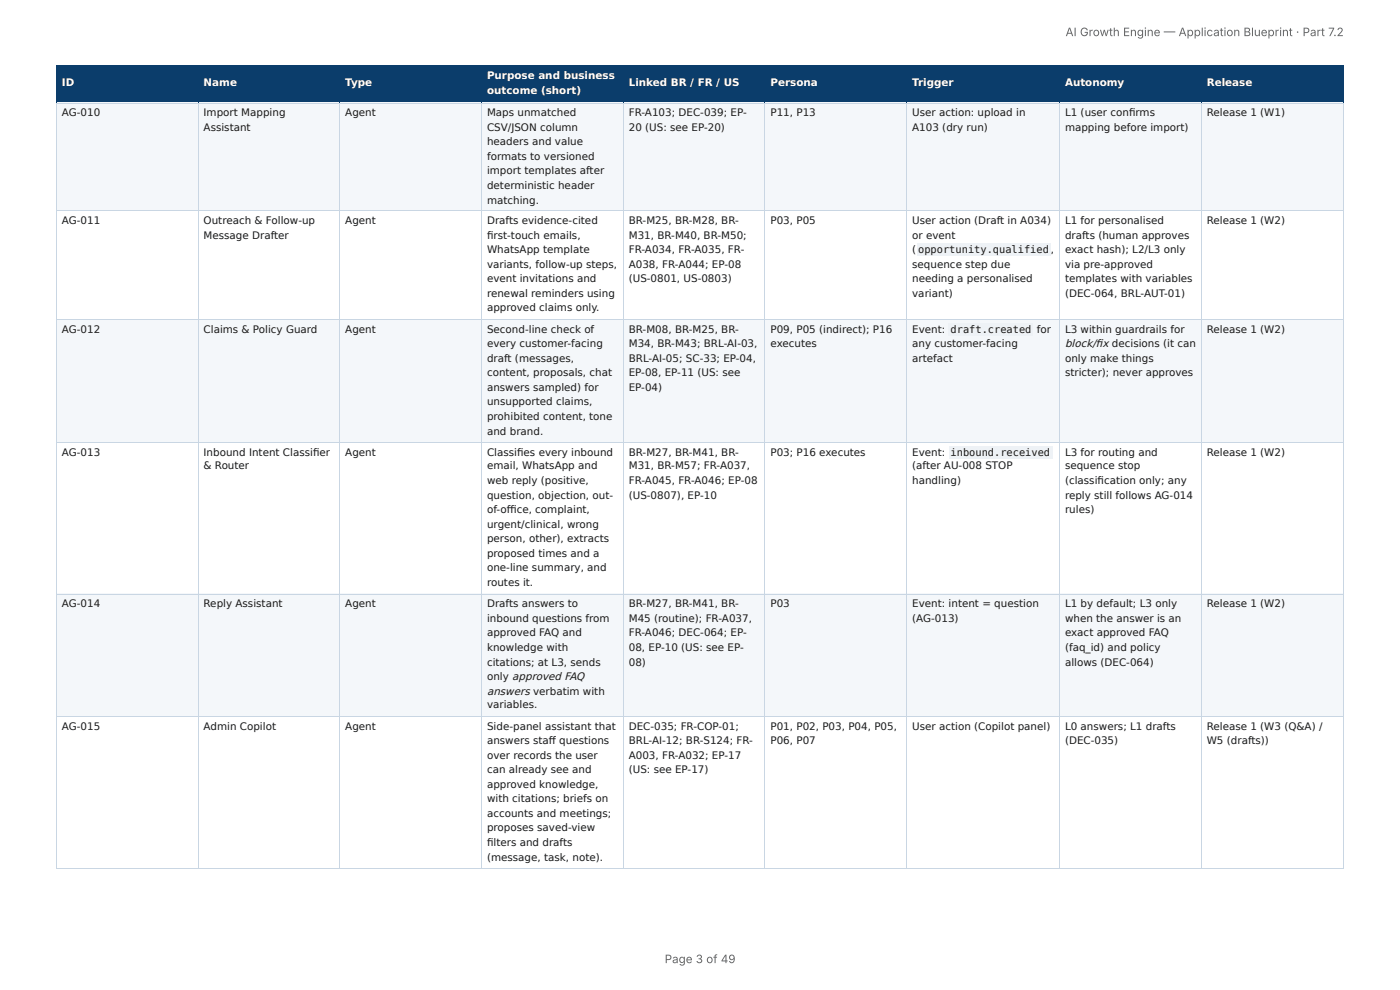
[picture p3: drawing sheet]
<svg xmlns="http://www.w3.org/2000/svg" width="297mm" height="210mm" viewBox="0 0 297 210" stroke-linecap="round" stroke-linejoin="round" font-family="sans-serif">
<defs><g id="words">
<g font-size="2.5" fill="#666">
<text x="226.3" y="7.7">AI Growth Engine — Application Blueprint · Part 7.2</text>
<text x="141.2" y="204.5">Page 3 of 49</text>
</g>
<g font-size="2.3" fill="#1a1a1a">
<text x="226.2" y="73.7">block/fi x decisions (it can</text>
<text x="103.4" y="147.5">answers verbatim with</text>
</g>
<g font-size="2.2" fill="#fff">
<text x="103.4" y="16.8">Purpose and business</text>
<text x="13.1" y="18.3">ID</text>
<text x="43.2" y="18.3">Name</text>
<text x="73.3" y="18.3">Type</text>
<text x="103.4" y="19.9">outcome (short)</text>
<text x="133.5" y="18.3">Linked BR / FR / US</text>
<text x="163.6" y="18.3">Persona</text>
<text x="193.7" y="18.3">Trigger</text>
<text x="226.2" y="18.3">Autonomy</text>
<text x="256.3" y="18.3">Release</text>
</g>
<g font-size="2.2" fill="#1a1a1a">
<text x="13.1" y="24.7">AG-010</text>
<text x="43.2" y="24.7">Import Mapping</text>
<text x="43.2" y="27.8">Assistant</text>
<text x="73.3" y="24.7">Agent</text>
<text x="103.4" y="24.7">Maps unmatched</text>
<text x="103.4" y="27.8">CSV/JSON column</text>
<text x="133.5" y="24.7">FR-A103; DEC-039; EP-</text>
<text x="133.5" y="27.8">20 (US: see EP-20)</text>
<text x="163.6" y="24.7">P11, P13</text>
<text x="193.7" y="24.7">User action: upload in</text>
<text x="193.7" y="27.8">A103 (dry run)</text>
<text x="226.2" y="24.7">L1 (user confi rms</text>
<text x="226.2" y="27.8">mapping before import)</text>
<text x="256.3" y="24.7">Release 1 (W1)</text>
<text x="103.4" y="30.9">headers and value</text>
<text x="103.4" y="34">formats to versioned</text>
<text x="103.4" y="37">import templates after</text>
<text x="103.4" y="40.1">deterministic header</text>
<text x="13.1" y="47.6">AG-011</text>
<text x="43.2" y="47.6">Outreach &amp; Follow-up</text>
<text x="73.3" y="47.6">Agent</text>
<text x="103.4" y="43.2">matching.</text>
<text x="103.4" y="47.6">Drafts evidence-cited</text>
<text x="133.5" y="47.6">BR-M25, BR-M28, BR-</text>
<text x="163.6" y="47.6">P03, P05</text>
<text x="193.7" y="47.6">User action (Draft in A034)</text>
<text x="226.2" y="47.6">L1 for personalised</text>
<text x="256.3" y="47.6">Release 1 (W2)</text>
<text x="43.2" y="50.6">Message Drafter</text>
<text x="103.4" y="50.6">fi rst-touch emails,</text>
<text x="103.4" y="53.7">WhatsApp template</text>
<text x="133.5" y="50.6">M31, BR-M40, BR-M50;</text>
<text x="133.5" y="53.7">FR-A034, FR-A035, FR-</text>
<text x="193.7" y="50.6">or event</text>
<text x="193.7" y="53.7">(</text>
<text x="195" y="53.7">opportunity.qualified</text>
<text x="223.2" y="53.7">,</text>
<text x="226.2" y="50.6">drafts (human approves</text>
<text x="226.2" y="53.7">exact hash); L2/L3 only</text>
<text x="103.4" y="56.8">variants, follow-up steps,</text>
<text x="103.4" y="59.9">event invitations and</text>
<text x="133.5" y="56.8">A038, FR-A044; EP-08</text>
<text x="133.5" y="59.9">(US-0801, US-0803)</text>
<text x="193.7" y="56.8">sequence step due</text>
<text x="193.7" y="59.9">needing a personalised</text>
<text x="226.2" y="56.8">via pre-approved</text>
<text x="226.2" y="59.9">templates with variables</text>
<text x="103.4" y="63">renewal reminders using</text>
<text x="193.7" y="63">variant)</text>
<text x="226.2" y="63">(DEC-064, BRL-AUT-01)</text>
<text x="13.1" y="70.6">AG-012</text>
<text x="43.2" y="70.6">Claims &amp; Policy Guard</text>
<text x="73.3" y="70.6">Agent</text>
<text x="103.4" y="66.1">approved claims only.</text>
<text x="103.4" y="70.6">Second-line check of</text>
<text x="133.5" y="70.6">BR-M08, BR-M25, BR-</text>
<text x="163.6" y="70.6">P09, P05 (indirect); P16</text>
<text x="193.7" y="70.6">Event:</text>
<text x="201.9" y="70.6">draft.created</text>
<text x="220.2" y="70.6">for</text>
<text x="226.2" y="70.6">L3 within guardrails for</text>
<text x="256.3" y="70.6">Release 1 (W2)</text>
<text x="103.4" y="73.7">every customer-facing</text>
<text x="103.4" y="76.8">draft (messages,</text>
<text x="133.5" y="73.7">M34, BR-M43; BRL-AI-03,</text>
<text x="133.5" y="76.8">BRL-AI-05; SC-33; EP-04,</text>
<text x="163.6" y="73.7">executes</text>
<text x="193.7" y="73.7">any customer-facing</text>
<text x="193.7" y="76.8">artefact</text>
<text x="226.2" y="76.8">only make things</text>
<text x="103.4" y="79.9">content, proposals, chat</text>
<text x="103.4" y="83">answers sampled) for</text>
<text x="133.5" y="79.9">EP-08, EP-11 (US: see</text>
<text x="133.5" y="83">EP-04)</text>
<text x="226.2" y="79.9">stricter); never approves</text>
<text x="103.4" y="86.1">unsupported claims,</text>
<text x="103.4" y="89.2">prohibited content, tone</text>
<text x="103.4" y="92.3">and brand.</text>
<text x="13.1" y="96.8">AG-013</text>
<text x="43.2" y="96.8">Inbound Intent Classifi er</text>
<text x="43.2" y="99.7">&amp; Router</text>
<text x="73.3" y="96.8">Agent</text>
<text x="103.4" y="96.8">Classifi es every inbound</text>
<text x="103.4" y="99.7">email, WhatsApp and</text>
<text x="133.5" y="96.8">BR-M27, BR-M41, BR-</text>
<text x="133.5" y="99.7">M31, BR-M57; FR-A037,</text>
<text x="163.6" y="96.8">P03; P16 executes</text>
<text x="193.7" y="96.8">Event:</text>
<text x="193.7" y="99.7">(after AU-008 STOP</text>
<text x="201.9" y="96.8">inbound.received</text>
<text x="226.2" y="96.8">L3 for routing and</text>
<text x="226.2" y="99.7">sequence stop</text>
<text x="256.3" y="96.8">Release 1 (W2)</text>
<text x="103.4" y="102.8">web reply (positive,</text>
<text x="103.4" y="105.9">question, objection, out-</text>
<text x="133.5" y="102.8">FR-A045, FR-A046; EP-08</text>
<text x="133.5" y="105.9">(US-0807), EP-10</text>
<text x="193.7" y="102.8">handling)</text>
<text x="226.2" y="102.8">(classifi cation only; any</text>
<text x="226.2" y="105.9">reply still follows AG-014</text>
<text x="103.4" y="109">of-offi ce, complaint,</text>
<text x="103.4" y="112.1">urgent/clinical, wrong</text>
<text x="226.2" y="109">rules)</text>
<text x="103.4" y="115.2">person, other), extracts</text>
<text x="103.4" y="118.2">proposed times and a</text>
<text x="103.4" y="121.3">one-line summary, and</text>
<text x="103.4" y="124.4">routes it.</text>
<text x="13.1" y="129">AG-014</text>
<text x="43.2" y="129">Reply Assistant</text>
<text x="73.3" y="129">Agent</text>
<text x="103.4" y="129">Drafts answers to</text>
<text x="133.5" y="129">BR-M27, BR-M41, BR-</text>
<text x="163.6" y="129">P03</text>
<text x="193.7" y="129">Event: intent = question</text>
<text x="226.2" y="129">L1 by default; L3 only</text>
<text x="256.3" y="129">Release 1 (W2)</text>
<text x="103.4" y="132">inbound questions from</text>
<text x="103.4" y="135.1">approved FAQ and</text>
<text x="133.5" y="132">M45 (routine); FR-A037,</text>
<text x="133.5" y="135.1">FR-A046; DEC-064; EP-</text>
<text x="193.7" y="132">(AG-013)</text>
<text x="226.2" y="132">when the answer is an</text>
<text x="226.2" y="135.1">exact approved FAQ</text>
<text x="103.4" y="138.2">knowledge with</text>
<text x="103.4" y="141.3">citations; at L3, sends</text>
<text x="133.5" y="138.2">08, EP-10 (US: see EP-</text>
<text x="133.5" y="141.3">08)</text>
<text x="226.2" y="138.2">(faq_id) and policy</text>
<text x="226.2" y="141.3">allows (DEC-064)</text>
<text x="103.4" y="144.4">only approved FAQ</text>
<text x="13.1" y="154.9">AG-015</text>
<text x="43.2" y="154.9">Admin Copilot</text>
<text x="73.3" y="154.9">Agent</text>
<text x="103.4" y="150.4">variables.</text>
<text x="103.4" y="154.9">Side-panel assistant that</text>
<text x="133.5" y="154.9">DEC-035; FR-COP-01;</text>
<text x="163.6" y="154.9">P01, P02, P03, P04, P05,</text>
<text x="193.7" y="154.9">User action (Copilot panel)</text>
<text x="226.2" y="154.9">L0 answers; L1 drafts</text>
<text x="256.3" y="154.9">Release 1 (W3 (Q&amp;A) /</text>
<text x="103.4" y="158">answers staff questions</text>
<text x="103.4" y="161.1">over records the user</text>
<text x="133.5" y="158">BRL-AI-12; BR-S124; FR-</text>
<text x="133.5" y="161.1">A003, FR-A032; EP-17</text>
<text x="163.6" y="158">P06, P07</text>
<text x="226.2" y="158">(DEC-035)</text>
<text x="256.3" y="158">W5 (drafts))</text>
<text x="103.4" y="164.2">can already see and</text>
<text x="103.4" y="167.3">approved knowledge,</text>
<text x="133.5" y="164.2">(US: see EP-17)</text>
<text x="103.4" y="170.4">with citations; briefs on</text>
<text x="103.4" y="173.5">accounts and meetings;</text>
<text x="103.4" y="176.6">proposes saved-view</text>
<text x="103.4" y="179.7">fi lters and drafts</text>
<text x="103.4" y="182.7">(message, task, note).</text>
</g>
</g></defs>
<g fill="#0b3d6b">
<path d="M12.1 14h30.1v7.8h-30.1z"/>
<path d="M42.2 14h30.1v7.8h-30.1z"/>
<path d="M72.3 14h30.1v7.8h-30.1z"/>
<path d="M102.4 14h30.1v7.8h-30.1z"/>
<path d="M132.5 14h30.1v7.8h-30.1z"/>
<path d="M162.6 14h30v7.8h-30z"/>
<path d="M192.6 14h32.4v7.8h-32.4z"/>
<path d="M225 14h30.1v7.8h-30.1z"/>
<path d="M255.1 14h30.3v7.8h-30.3z"/>
</g>
<g fill="#f4f7fa">
<path d="M12.1 21.8h30.1v23.1h-30.1z"/>
<path d="M42.2 21.8h30.1v23.1h-30.1z"/>
<path d="M72.3 21.8h30.1v23.1h-30.1z"/>
<path d="M102.4 21.8h30.1v23.1h-30.1z"/>
<path d="M132.5 21.8h30.1v23.1h-30.1z"/>
<path d="M162.6 21.8h30v23.1h-30z"/>
<path d="M192.6 21.8h32.4v23.1h-32.4z"/>
<path d="M225 21.8h30.1v23.1h-30.1z"/>
<path d="M255.1 21.8h30.3v23.1h-30.3z"/>
<path d="M12.1 68h30.1v25.9h-30.1z"/>
<path d="M42.2 68h30.1v25.9h-30.1z"/>
<path d="M72.3 68h30.1v25.9h-30.1z"/>
<path d="M102.4 68h30.1v25.9h-30.1z"/>
<path d="M132.5 68h30.1v25.9h-30.1z"/>
<path d="M162.6 68h30v25.9h-30z"/>
<path d="M192.6 68h32.4v25.9h-32.4z"/>
<path d="M225 68h30.1v25.9h-30.1z"/>
<path d="M255.1 68h30.3v25.9h-30.3z"/>
<path d="M12.1 126.1h30.1v26.1h-30.1z"/>
<path d="M42.2 126.1h30.1v26.1h-30.1z"/>
<path d="M72.3 126.1h30.1v26.1h-30.1z"/>
<path d="M102.4 126.1h30.1v26.1h-30.1z"/>
<path d="M132.5 126.1h30.1v26.1h-30.1z"/>
<path d="M162.6 126.1h30v26.1h-30z"/>
<path d="M192.6 126.1h32.4v26.1h-32.4z"/>
<path d="M225 126.1h30.1v26.1h-30.1z"/>
<path d="M255.1 126.1h30.3v26.1h-30.3z"/>
</g>
<path d="M11.9 13.9h273.5M12 13.8v8.2M42.1 13.8v8.2M72.2 13.8v8.2M102.3 13.8v8.2M132.4 13.8v8.2M162.4 13.8v8.2M192.5 13.8v8.2M225.1 13.8v8.2M255.2 13.8v8.2M285.3 13.8v8.2M11.9 21.9h273.5" fill="none" stroke="#0b3d6b" stroke-width=".21"/>
<g fill="none" stroke="#c9d6e3" stroke-width=".21">
<path d="M11.9 21.9h273.5M12 22v162.4M42.1 22v162.4M72.2 22v162.4M102.3 22v162.4M132.4 22v162.4M162.4 22v162.4M192.5 22v162.4M225.1 22v162.4M255.2 22v162.4M285.3 22v162.4M11.9 44.8h273.5"/>
<path d="M11.9 67.9h273.5M11.9 94h273.5M11.9 126.2h273.5M11.9 152.1h273.5M11.9 184.5h273.5"/>
</g>
<g fill="#eef2f6">
<path d="M194.7 51.7h28.4v2.7h-28.4z"/>
<path d="M201.5 68.6h17.9v2.7h-17.9z"/>
<path d="M201.5 94.7h22.1v2.7h-22.1z"/>
</g>
<use href="#words"/>
</svg>
